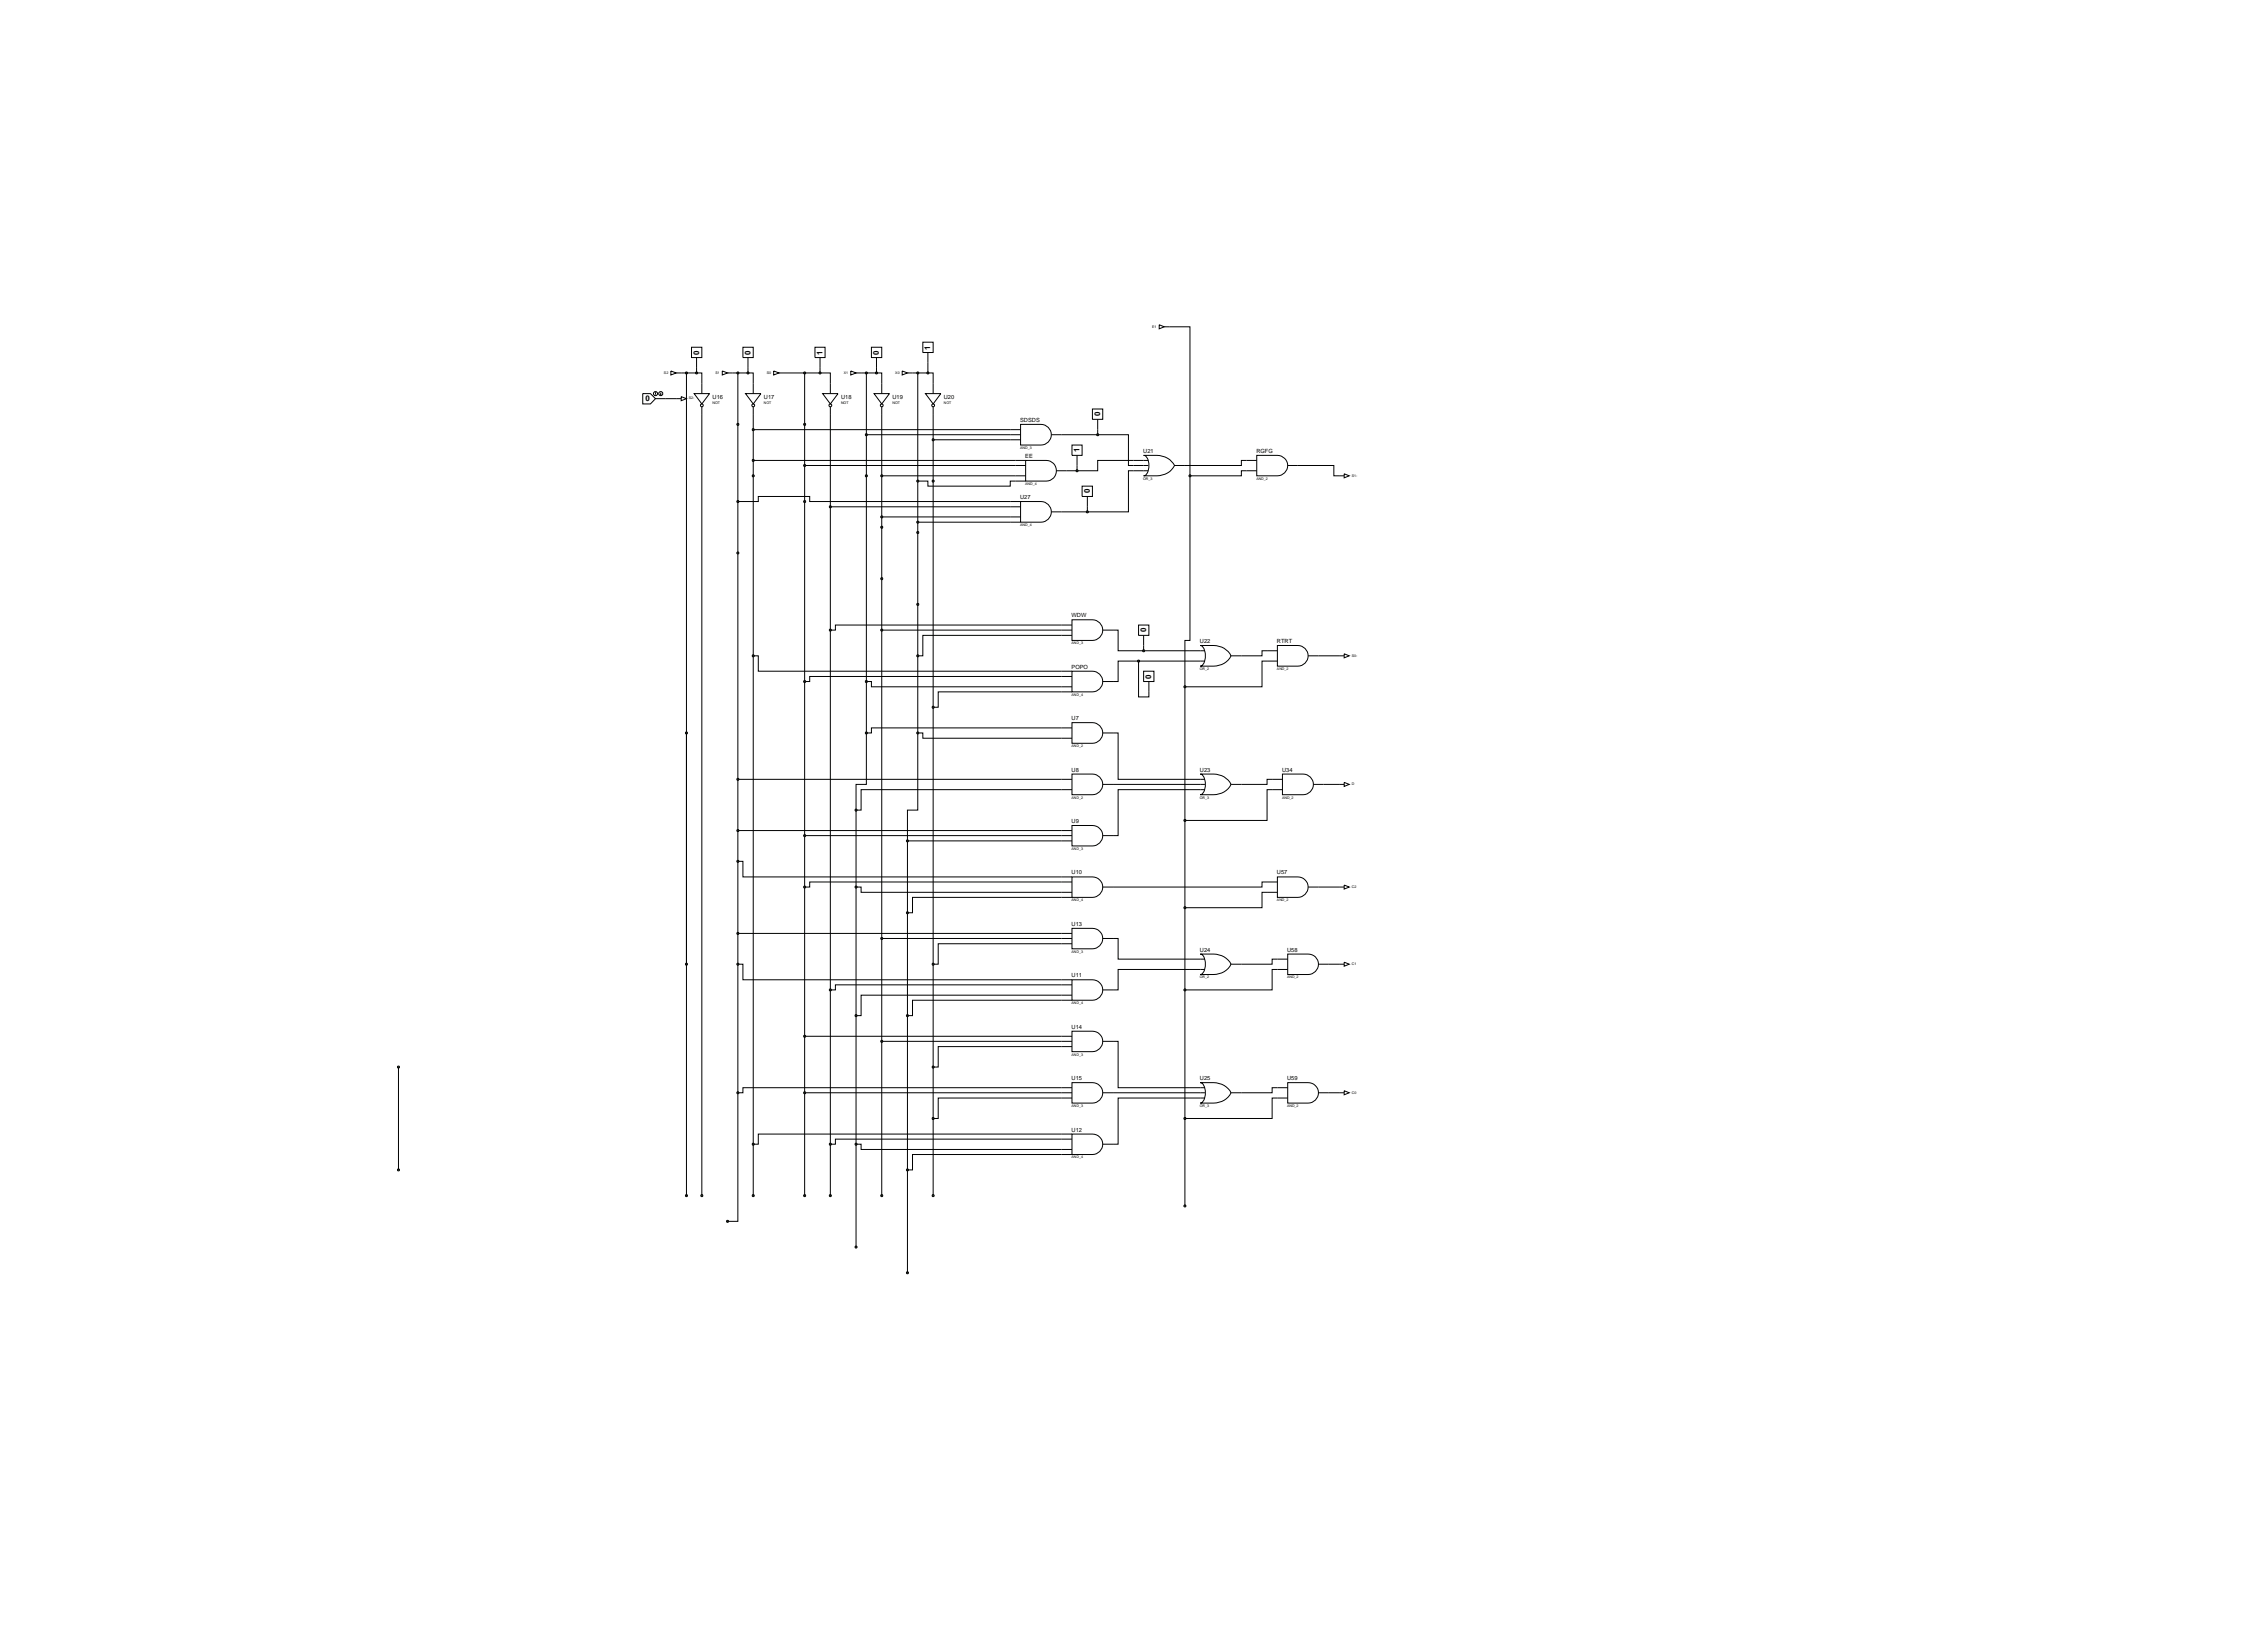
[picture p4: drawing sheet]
<svg xmlns="http://www.w3.org/2000/svg" width="1120mm" height="815mm" viewBox="0 0 1120 815" stroke-linecap="round" stroke-linejoin="round" font-family="sans-serif">
<defs><g id="words">
<g font-size="3.9">
<text x="460" y="173" transform="rotate(-90 460 173)">1</text>
<text x="345" y="175" transform="rotate(-90 345 175)">0</text>
<text x="371" y="175" transform="rotate(-90 371 175)">0</text>
<text x="406" y="175" transform="rotate(-90 406 175)">1</text>
<text x="434" y="175" transform="rotate(-90 434 175)">0</text>
<text x="319" y="198">0</text>
<text x="544" y="206" transform="rotate(-90 544 206)">0</text>
<text x="533" y="223" transform="rotate(-90 533 223)">1</text>
<text x="539" y="244" transform="rotate(-90 539 244)">0</text>
<text x="566" y="312" transform="rotate(-90 566 312)">0</text>
<text x="569" y="335" transform="rotate(-90 569 335)">0</text>
</g>
<g font-size="2.8">
<text x="352" y="197">U16</text>
<text x="378" y="197">U17</text>
<text x="416" y="197">U18</text>
<text x="441" y="197">U19</text>
<text x="466" y="197">U20</text>
<text x="504" y="208">SDSDS</text>
<text x="507" y="226">EE</text>
<text x="565" y="224">U21</text>
<text x="621" y="224">RGFG</text>
<text x="504" y="247">U27</text>
<text x="530" y="305">WDW</text>
<text x="593" y="318">U22</text>
<text x="631" y="318">RTRT</text>
<text x="530" y="330">POPO</text>
<text x="530" y="356">U7</text>
<text x="530" y="381">U8</text>
<text x="593" y="381">U23</text>
<text x="634" y="381">U34</text>
<text x="530" y="407">U9</text>
<text x="530" y="432">U10</text>
<text x="631" y="432">U57</text>
<text x="530" y="457">U13</text>
<text x="593" y="470">U24</text>
<text x="636" y="470">U58</text>
<text x="530" y="483">U11</text>
<text x="530" y="508">U14</text>
<text x="530" y="533">U15</text>
<text x="593" y="533">U25</text>
<text x="636" y="533">U59</text>
<text x="530" y="559">U12</text>
</g>
<g font-size="1.8">
<text x="569" y="162">E1</text>
<text x="328" y="185">S2</text>
<text x="353" y="185">S1</text>
<text x="379" y="185">S0</text>
<text x="417" y="185">X1</text>
<text x="442" y="185">X0</text>
<text x="340" y="197">S2-</text>
<text x="352" y="200">NOT</text>
<text x="378" y="200">NOT</text>
<text x="416" y="200">NOT</text>
<text x="441" y="200">NOT</text>
<text x="466" y="200">NOT</text>
<text x="504" y="222">AND_3</text>
<text x="507" y="239">AND_4</text>
<text x="565" y="237">OR_3</text>
<text x="621" y="237">AND_2</text>
<text x="668" y="235">S1-</text>
<text x="504" y="260">AND_4</text>
<text x="530" y="318">AND_3</text>
<text x="668" y="324">S0-</text>
<text x="593" y="331">OR_2</text>
<text x="631" y="331">AND_2</text>
<text x="530" y="344">AND_4</text>
<text x="530" y="369">AND_2</text>
<text x="668" y="388">D</text>
<text x="530" y="394">AND_2</text>
<text x="593" y="394">OR_3</text>
<text x="634" y="394">AND_2</text>
<text x="530" y="420">AND_3</text>
<text x="668" y="438">C2</text>
<text x="530" y="445">AND_4</text>
<text x="631" y="445">AND_2</text>
<text x="530" y="470">AND_3</text>
<text x="668" y="477">C1</text>
<text x="593" y="483">OR_2</text>
<text x="636" y="483">AND_2</text>
<text x="530" y="496">AND_4</text>
<text x="530" y="521">AND_3</text>
<text x="668" y="540">C0</text>
<text x="530" y="547">AND_3</text>
<text x="593" y="547">OR_3</text>
<text x="636" y="547">AND_2</text>
<text x="530" y="572">AND_4</text>
</g>
</g></defs>
<g fill="none" stroke="#000" stroke-width=".49">
<path d="M459 179v5M578 161h10v74M329 197h5M337 184h7M339 184v406M344 184h3v5M344 182v2M362 184h8M365 184v356M370 184h2v5M370 182v2M387 184h18"/>
<path d="M398 184v406M405 184h5v5M405 182v2M426 184h7M428 184v178M433 184h3v5M433 182v2M451 184h8M454 184v178M459 184h2v5M347 205v385M372 205v385"/>
<path d="M372 212h127M410 205v385M428 215h71M436 205v385M461 205v385M461 217h38M525 215h17M542 215h16v15h2M542 212v3M372 227h130M398 230h104M436 235h66"/>
<path d="M454 238h5v2h40v-2h3M527 233h5M532 230v3M560 227h-18v6h-10M560 233h-2v20h-21M588 235v81h-2v23M616 227h-3v3h-27M616 233h-3v2h-25M641 230h18v5h3M365 248h10v-3h25v3h99M410 250h89M436 255h63"/>
<path d="M454 258h45M525 253h12M537 250v3M436 311h89M525 309h-112v2h-3M525 314h-69v10h-2M550 311h3v10h12M565 319v2M372 324h3v8h150M428 337h3v2h94M525 334h-125v3h-2M563 327h-10v10h-3"/>
<path d="M563 327v17h5v-2M563 327h25M565 321h23M586 339v257M626 321h-2v3h-11M626 327h-2v12h-38M652 324h10M525 342h-61v7h-3M525 360h-94v2h-3M428 362v25h-5v13M454 362h2v3h69M454 362v38h-6v15"/>
<path d="M550 362h3v23h35M365 385h160M525 390h-99v10h-3M550 387h38M588 390h-35v23h-3M629 385h-3v2h-13M629 390h-3v15h-40M654 387h8M365 410h160M398 413h127M423 400v216M448 415v214"/>
<path d="M448 415h77M365 425h2v8h158M423 438h3v3h99M525 436h-125v2h-2M626 436h-2v2h-74M652 438h10M525 443h-74v8h-3M626 441h-2v7h-38M365 476h2v8h158M365 461h160M436 463h89M525 466h-61v10h-3"/>
<path d="M550 463h3v11h35M588 479h-35v10h-3M631 474h-2v2h-16M631 479h-2v10h-43M657 476h5M525 486h-112v3h-3M525 491h-99v11h-3M525 494h-74v8h-3M398 512h127M436 514h89M525 517h-61v10h-3M550 514h3v23h35"/>
<path d="M197 527v51M365 540v63h-6M398 540h127M525 537h-158v3h-2M550 540h38M631 537h-2v3h-16M657 540h5M525 542h-61v10h-3M588 542h-35v23h-3M631 542h-2v10h-43M423 565h3v3h99M525 560h-150v5h-3"/>
<path d="M525 563h-112v2h-3M525 570h-74v8h-3"/>
</g>
<g fill="#004000" stroke="#000" stroke-width=".49">
<path d="M196 578l1-1zM197 577v1zM196 578h1z"/>
<path d="M196 527h1zM197 527v1zM196 527l1 1z"/>
</g>
<g fill="#004000">
<path d="M196 578l1-1v1z"/>
<path d="M196 527h1v1z"/>
</g>
<g fill="none" stroke="#000" stroke-width=".49">
<path d="M331 183l3 1-3 1zM334 184h3M343 194h8l-4 6zM347 189v5M357 183l2 1-2 1zM359 184h3M368 194h8l-4 6zM372 189v5M382 183l3 1-3 1zM385 184h2M406 194h8l-4 6zM410 189v5"/>
<path d="M420 183l3 1-3 1zM423 184h3M432 194h8l-4 6zM436 189v5M446 183l2 1-2 1zM448 184h3M457 194h8l-4 6zM461 189v5M347 201v4M372 201v4M410 201v4M436 201v4"/>
<path d="M461 201v4M525 309h5M525 311h5M525 314h5M530 306h10a5 5 0 0 1 5 5 5 5 0 0 1-5 5h-10zM545 311h5M525 332h5M525 334h5M525 339h5M530 332h10a5 5 0 0 1 5 5 5 5 0 0 1-5 5h-10zM545 337h5M525 342h5"/>
<path d="M525 360h5M530 357h10a5 5 0 0 1 5 5 5 5 0 0 1-5 5h-10zM525 365h5M545 362h5M525 385h5M525 390h5M530 382h10a5 5 0 0 1 5 5 5 5 0 0 1-5 5h-10zM545 387h5M525 410h5M525 413h5M525 415h5M530 408h10a5 5 0 0 1 5 5 5 5 0 0 1-5 5h-10z"/>
<path d="M545 413h5M525 433h5M525 436h5M530 433h10a5 5 0 0 1 5 5 5 5 0 0 1-5 5h-10zM545 438h5M525 441h5M525 443h5M530 459h10a5 5 0 0 1 5 5 5 5 0 0 1-5 5h-10zM525 461h5M525 463h5M525 466h5M545 463h5"/>
<path d="M525 484h5M525 486h5M525 491h5M525 494h5M530 484h10a5 5 0 0 1 5 5 5 5 0 0 1-5 5h-10zM545 489h5M525 512h5M525 514h5M525 517h5M530 509h10a5 5 0 0 1 5 5 5 5 0 0 1-5 5h-10zM545 514h5M525 537h5"/>
<path d="M525 540h5M530 535h10a5 5 0 0 1 5 5 5 5 0 0 1-5 5h-10zM545 540h5M525 542h5M525 560h5M525 563h5M525 568h5M525 570h5M530 560h10a5 5 0 0 1 5 5 5 5 0 0 1-5 5h-10zM545 565h5"/>
<circle cx="347" cy="200" r=".7"/>
<circle cx="372" cy="200" r=".7"/>
<circle cx="410" cy="200" r=".7"/>
<circle cx="436" cy="200" r=".7"/>
<circle cx="461" cy="200" r=".7"/>
</g>
<g fill="#004000" stroke="#000" stroke-width=".49">
<path d="M423 501v1z"/>
<path d="M365 184v1zM364 184l1 1z"/>
<path d="M398 184v1zM397 184l1 1z"/>
<path d="M339 184h1zM340 184l-1 1zM339 184v1z"/>
<path d="M428 184h1zM429 184l-1 1zM428 184v1z"/>
<path d="M454 184v1zM453 184l1 1z"/>
<path d="M364 209v1zM365 209v1zM364 210h1z"/>
<path d="M397 209v1zM398 209v1zM397 210h1z"/>
<path d="M372 234l1 1zM373 235l-1 1zM372 235v1z"/>
<path d="M428 235v-1zM428 234l1 1zM429 235l-1 1zM428 235v1z"/>
<path d="M436 260v1zM435 260l1 1z"/>
<path d="M365 273v1zM364 273l1 1z"/>
<path d="M435 285v1zM436 285v1zM435 286h1z"/>
<path d="M453 298v1zM454 298v1zM453 299h1z"/>
<path d="M410 311h1zM410 312l1-1zM410 311v1z"/>
<path d="M436 311v1zM435 311l1 1z"/>
<path d="M453 323v1zM454 323v1zM453 324h1z"/>
<path d="M372 323v1zM372 323l1 1zM373 324h-1z"/>
<path d="M428 336v1zM428 336l1 1zM429 337h-1z"/>
<path d="M461 349h1zM462 349l-1 1zM461 349v1z"/>
<path d="M397 247v1zM398 247v1zM397 248h1z"/>
<path d="M339 362v-1zM339 361l1 1zM340 362l-1 1zM339 362v1z"/>
<path d="M339 476h1zM340 476l-1 1zM339 476v1z"/>
<path d="M339 590h1zM340 590l-1 1zM339 590v1z"/>
<path d="M346 590h1zM347 590v1zM346 590l1 1z"/>
<path d="M372 590h1zM373 590l-1 1zM372 590v1z"/>
<path d="M397 590h1zM398 590v1zM397 590l1 1z"/>
<path d="M410 590h1zM411 590l-1 1zM410 590v1z"/>
<path d="M423 616v-1zM423 615v1z"/>
<path d="M435 590h1zM436 590v1zM435 590l1 1z"/>
<path d="M448 628l1 1zM449 629h-1z"/>
<path d="M461 590h1zM462 590l-1 1zM461 590v1z"/>
<path d="M372 565h1zM373 565l-1 1zM372 565v1z"/>
<path d="M410 565h1zM411 565l-1 1zM410 565v1z"/>
<path d="M423 565v1zM423 565v1z"/>
<path d="M448 578v-1zM448 577l1 1zM449 578h-1z"/>
<path d="M397 539h1zM398 539v1zM397 540h1z"/>
<path d="M461 552h1zM462 552l-1 1zM461 552v1z"/>
<path d="M435 514h1zM436 514v1zM435 514l1 1z"/>
<path d="M461 527h1zM462 527l-1 1zM461 527v1z"/>
<path d="M364 476h1zM365 476v1zM364 476l1 1z"/>
<path d="M410 489v-1zM410 488l1 1zM411 489h-1z"/>
<path d="M448 501l1 1zM449 502h-1z"/>
<path d="M435 463h1zM436 463v1zM435 463l1 1z"/>
<path d="M461 476h1zM462 476l-1 1zM461 476v1z"/>
<path d="M364 425h1zM365 425v1zM364 425l1 1z"/>
<path d="M397 438h1zM398 438v1zM397 438l1 1z"/>
<path d="M423 438v1zM423 438v1z"/>
<path d="M448 451v-1zM448 450l1 1zM449 451h-1z"/>
<path d="M397 412h1zM398 412v1zM397 413h1z"/>
<path d="M423 400v1zM423 400v1z"/>
<path d="M428 362v-1zM428 361l1 1zM429 362l-1 1zM428 362v1z"/>
<path d="M454 361v1zM454 362v1zM453 362l1 1z"/>
<path d="M397 336v1zM398 336v1zM397 337h1z"/>
</g>
<g fill="#004000">
<path d="M365 184v1l-1-1z"/>
<path d="M398 184v1l-1-1z"/>
<path d="M339 184h1l-1 1z"/>
<path d="M428 184h1l-1 1v-1z"/>
<path d="M453 184h1v1z"/>
<path d="M364 210l1-1v1z"/>
<path d="M398 209v1h-1z"/>
<path d="M372 234l1 1-1 1v-1z"/>
<path d="M428 235v-1l1 1-1 1z"/>
<path d="M436 260v1l-1-1z"/>
<path d="M364 273h1v1z"/>
<path d="M436 285v1h-1z"/>
<path d="M453 299l1-1v1z"/>
<path d="M410 311h1l-1 1v-1z"/>
<path d="M436 311v1l-1-1z"/>
<path d="M453 324l1-1v1z"/>
<path d="M372 323l1 1h-1z"/>
<path d="M428 337v-1l1 1h-1z"/>
<path d="M461 349h1l-1 1v-1z"/>
<path d="M398 247v1h-1z"/>
<path d="M339 362v-1l1 1-1 1z"/>
<path d="M339 476h1l-1 1z"/>
<path d="M339 590h1l-1 1z"/>
<path d="M346 590h1v1z"/>
<path d="M372 590h1l-1 1z"/>
<path d="M397 590h1v1z"/>
<path d="M410 590h1l-1 1z"/>
<path d="M423 616v-1v1z"/>
<path d="M435 590h1v1z"/>
<path d="M448 629v-1l1 1h-1z"/>
<path d="M461 590h1l-1 1z"/>
<path d="M372 565h1l-1 1z"/>
<path d="M410 565h1l-1 1z"/>
<path d="M423 565v1z"/>
<path d="M448 578v-1l1 1h-1z"/>
<path d="M397 540l1-1v1z"/>
<path d="M461 552h1l-1 1z"/>
<path d="M435 514h1v1z"/>
<path d="M461 527h1l-1 1z"/>
<path d="M364 476h1v1z"/>
<path d="M410 489v-1l1 1h-1z"/>
<path d="M423 502v-1v1z"/>
<path d="M448 502v-1l1 1h-1z"/>
<path d="M435 463h1v1z"/>
<path d="M461 476h1l-1 1z"/>
<path d="M364 425h1v1z"/>
<path d="M397 438h1v1z"/>
<path d="M423 438v1z"/>
<path d="M448 451v-1l1 1h-1z"/>
<path d="M397 413l1-1v1z"/>
<path d="M423 400v1v-1z"/>
<path d="M428 362v-1l1 1-1 1z"/>
<path d="M453 362l1-1v1v1z"/>
<path d="M398 336v1h-1z"/>
</g>
<g fill="none" stroke="#000" stroke-width=".49">
<path d="M662 235h2M664 234l3 1-3 1zM593 319a16 16 0 0 1 14 3 2.3 2.3 0 0 1 1 2 2.3 2.3 0 0 1-1 2l-2 2a19 19 0 0 1-12 1 6 6 0 0 0 0-10zM588 321h7M588 327h7M608 324h5M662 324h2M664 323l3 1-3 1zM588 385h7M588 387h7M588 390h7M593 382a16 16 0 0 1 14 3 2.3 2.3 0 0 1 1 2 2.3 2.3 0 0 1-1 2l-2 2a19 19 0 0 1-12 1 6 6 0 0 0 0-10z"/>
<path d="M608 387h5M662 387h2M664 386l3 1-3 1zM662 438h2M664 437l3 1-3 1zM588 474h7M588 479h7M593 471a19 19 0 0 1 12 2h1a3 3 0 0 1 2 4l-3 3a19 19 0 0 1-12 1 6 6 0 0 0 0-10zM608 476h5M662 476h2M664 475l3 1-3 1zM588 537h7"/>
<path d="M588 540h7M593 535a19 19 0 0 1 12 1l1 1a3 3 0 0 1 2 4l-3 2a19 19 0 0 1-12 2 6 6 0 0 0 0-10zM608 540h5M662 540h2M664 539l3 1-3 1zM588 542h7"/>
</g>
<g fill="#004000" stroke="#000" stroke-width=".49">
<path d="M364 539h1zM365 539v1zM364 540h1z"/>
<path d="M359 603h1zM360 603l-1 1zM359 603v1z"/>
</g>
<g fill="#004000">
<path d="M364 540l1-1v1z"/>
<path d="M359 603h1l-1 1z"/>
</g>
<g fill="none" stroke="#000" stroke-width=".49">
<path d="M318 194h3l3 3-3 3h-3zM324 197h5M324 194h.1M324 194v1M326 195h1M327 194v1M327 195h.1M334 197h3M337 196l2 1-2 1z"/>
<circle cx="324" cy="194" r="1"/>
<circle cx="327" cy="194" r="1"/>
</g>
<g fill="#004000" stroke="#000" stroke-width=".49">
<path d="M461 237v1zM461 237l1 1zM461 238h1z"/>
<path d="M454 262v1zM453 263h1z"/>
<path d="M364 385l1-1zM365 384v1zM364 385h1z"/>
<path d="M365 410v1zM364 410l1 1z"/>
<path d="M448 415h1zM449 415l-1 1zM448 415v1z"/>
<path d="M365 460v1zM365 461v1zM364 461l1 1z"/>
<path d="M397 511v1zM398 511v1zM397 512h1z"/>
</g>
<g fill="#004000">
<path d="M461 237l1 1h-1z"/>
<path d="M454 262v1h-1z"/>
<path d="M364 385l1-1v1z"/>
<path d="M364 410h1v1z"/>
<path d="M448 415h1l-1 1z"/>
<path d="M364 461l1-1v1v1z"/>
<path d="M398 511v1h-1z"/>
</g>
<path d="M499 212h5M499 215h5M499 217h5M504 210h10a5 5 0 0 1 5 5 5 5 0 0 1-5 5h-10zM519 215h6M499 248h5M499 250h5M499 255h5M499 258h5M504 248h10a5 5 0 0 1 5 5 5 5 0 0 1-5 5h-10zM519 253h6" fill="none" stroke="#000" stroke-width=".49"/>
<g fill="#004000" stroke="#000" stroke-width=".49">
<path d="M372 212h1zM373 212l-1 1zM372 212v1z"/>
<path d="M428 214l1 1zM429 215h-1z"/>
<path d="M461 217h1zM462 217l-1 1zM461 217v1z"/>
</g>
<g fill="#004000">
<path d="M372 212h1l-1 1v-1z"/>
<path d="M428 215v-1l1 1h-1z"/>
<path d="M461 217h1l-1 1z"/>
</g>
<path d="M502 227h5M502 230h5M502 235h5M502 238h5M507 227h10a5 5 0 0 1 5 5 5 5 0 0 1-5 6h-10zM522 233h5" fill="none" stroke="#000" stroke-width=".49"/>
<g fill="#004000" stroke="#000" stroke-width=".49">
<path d="M372 227h1zM373 227l-1 1zM372 227v1z"/>
<path d="M397 230l1-1zM398 229v1zM397 230h1z"/>
<path d="M436 234v1zM436 235v1zM435 235l1 1z"/>
<path d="M453 237v1zM454 237v1zM453 238h1z"/>
<path d="M364 247v1zM365 247v1zM364 248h1z"/>
<path d="M410 250h1zM411 250l-1 1zM410 250v1z"/>
<path d="M435 255h1zM436 255v1zM435 255l1 1z"/>
<path d="M453 258l1-1zM454 257v1zM453 258h1z"/>
</g>
<g fill="#004000">
<path d="M372 227h1l-1 1z"/>
<path d="M397 230l1-1v1z"/>
<path d="M436 234v1v1l-1-1z"/>
<path d="M453 238l1-1v1z"/>
<path d="M365 247v1h-1z"/>
<path d="M410 250h1l-1 1v-1z"/>
<path d="M435 255h1v1z"/>
<path d="M453 258l1-1v1z"/>
</g>
<g fill="none" stroke="#000" stroke-width=".49">
<path d="M573 160l2 1-2 1zM575 161h3M560 227h7M560 230h7M560 233h7M565 225a18 18 0 0 1 13 2l2 3-3 4a19 19 0 0 1-12 1 6 6 0 0 0 1-10zM580 230h6M616 227h5M616 233h5M621 225h10a5 5 0 0 1 5 5 5 5 0 0 1-5 5h-10zM636 230h5M631 319h10a5 5 0 0 1 5 5 5 5 0 0 1-5 5h-10z"/>
<path d="M626 321h5M626 327h5M646 324h6M629 385h5M629 390h5M634 382h10a5 5 0 0 1 5 5 5 5 0 0 1-5 5h-10zM649 387h5M626 436h5M631 433h10a5 5 0 0 1 5 5 5 5 0 0 1-5 5h-10zM646 438h6M626 441h5M631 474h5"/>
<path d="M631 479h5M636 471h10a5 5 0 0 1 6 5 5 5 0 0 1-6 5h-10zM652 476h5M631 537h5M636 535h10a5 5 0 0 1 6 5 5 5 0 0 1-6 5h-10zM652 540h5M631 542h5"/>
</g>
<g fill="#004000" stroke="#000" stroke-width=".49">
<path d="M585 595h1zM586 595v1zM585 596h1z"/>
<path d="M585 552h1zM586 552v1zM585 552l1 1z"/>
<path d="M585 489l1-1zM586 488v1zM585 489h1z"/>
<path d="M586 448v1zM585 448l1 1z"/>
<path d="M586 339v1zM585 339l1 1z"/>
<path d="M588 235h-1zM588 234v1zM588 235v1zM587 235l1 1z"/>
<path d="M585 405h1zM586 405v1zM585 405l1 1z"/>
</g>
<g fill="#004000">
<path d="M585 596l1-1v1z"/>
<path d="M585 552h1v1z"/>
<path d="M585 489l1-1v1z"/>
<path d="M586 448v1l-1-1z"/>
<path d="M586 339v1l-1-1z"/>
<path d="M587 235l1-1v1v1z"/>
<path d="M585 405h1v1z"/>
</g>
<path d="M530 220h5v5h-5zM540 202h5v5h-5zM542 207v5M532 225v5M535 240h5v5h-5zM537 245v5M563 309h5v5h-5zM565 314v5M565 332h5v5h-5zM568 337v5" fill="none" stroke="#000" stroke-width=".49"/>
<g fill="#004000" stroke="#000" stroke-width=".49">
<path d="M532 232v1zM532 232l1 1zM532 233h1z"/>
<path d="M542 214l1 1zM543 215h-1z"/>
<path d="M537 253v-1zM537 252l1 1zM538 253h-1z"/>
<path d="M565 321h1zM565 322l1-1zM565 321v1z"/>
<path d="M562 326h1zM563 326v1zM562 327h1z"/>
</g>
<g fill="#004000">
<path d="M532 232l1 1h-1z"/>
<path d="M542 215v-1l1 1h-1z"/>
<path d="M537 253v-1l1 1h-1z"/>
<path d="M565 321h1l-1 1v-1z"/>
<path d="M562 327l1-1v1z"/>
</g>
<path d="M342 172h5v5h-5zM344 177v5M367 172h5v5h-5zM370 177v5M403 172h5v5h-5zM405 177v5M431 172h5v5h-5zM433 177v5M456 169h5v5h-5zM459 174v5" fill="none" stroke="#000" stroke-width=".49"/>
<g fill="#004000" stroke="#000" stroke-width=".49">
<path d="M459 184v1zM458 184l1 1z"/>
<path d="M433 184h1zM434 184l-1 1zM433 184v1z"/>
<path d="M405 184h1zM405 185l1-1zM405 184v1z"/>
<path d="M370 184v1zM369 184l1 1z"/>
<path d="M344 184h1zM345 184l-1 1zM344 184v1z"/>
</g>
<g fill="#004000">
<path d="M459 184v1l-1-1z"/>
<path d="M433 184h1l-1 1v-1z"/>
<path d="M405 184h1l-1 1v-1z"/>
<path d="M370 184v1l-1-1z"/>
<path d="M344 184h1l-1 1v-1z"/>
</g>
<use href="#words"/>
</svg>
